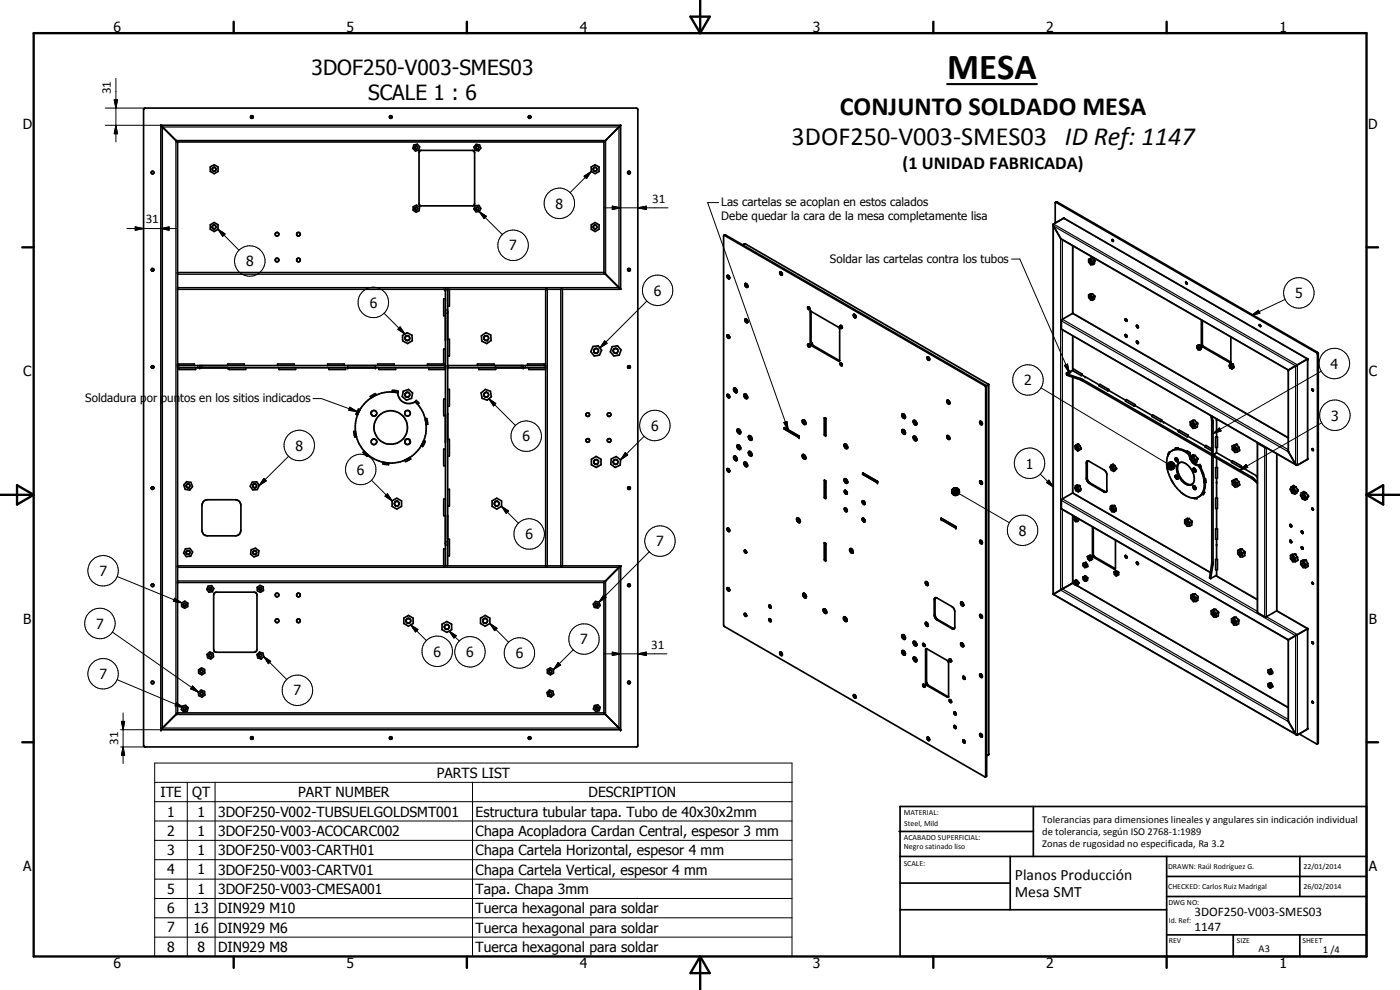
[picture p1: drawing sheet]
<svg xmlns="http://www.w3.org/2000/svg" width="420mm" height="297mm" viewBox="0 0 420 297" stroke-linecap="round" stroke-linejoin="round" font-family="sans-serif">
<defs><g id="words">
<text font-size="11" x="284.3" y="23.7">MESA</text>
<g font-size="7.9">
<text x="252" y="34.6">CONJUNTO SOLDADO MESA</text>
<text x="237.6" y="43.6">3DOF250-V003-SMES03 ID Ref: 1147</text>
</g>
<g font-size="6.3">
<text x="93.5" y="22.4">3DOF250-V003-SMES03</text>
<text x="110.5" y="29.9">SCALE 1 : 6</text>
</g>
<text font-size="5.5" x="270.9" y="50.6">(1 UNIDAD FABRICADA)</text>
<g font-size="4.7">
<text x="304.6" y="263.9">Planos Producción</text>
<text x="304.6" y="269.3">Mesa SMT</text>
</g>
<g font-size="4.2">
<text x="34" y="9.6">6</text>
<text x="104" y="9.6">5</text>
<text x="174" y="9.6">4</text>
<text x="244" y="9.6">3</text>
<text x="314" y="9.6">2</text>
<text x="384" y="9.6">1</text>
<text x="6.8" y="38.7">D</text>
<text x="410.6" y="38.7">D</text>
<text x="166.7" y="62.6">8</text>
<text x="152.9" y="75.1">7</text>
<text x="73.9" y="79.9">8</text>
<text x="196.2" y="88.7">6</text>
<text x="388.7" y="89.5">5</text>
<text x="110.9" y="92.3">6</text>
<text x="7" y="112.9">C</text>
<text x="399.3" y="110.6">4</text>
<text x="410.8" y="112.9">C</text>
<text x="307.4" y="115.6">2</text>
<text x="195.4" y="129.3">6</text>
<text x="399.5" y="126.2">3</text>
<text x="88.7" y="135.3">8</text>
<text x="156.8" y="132.5">6</text>
<text x="107.1" y="142.5">6</text>
<text x="307.8" y="140.6">1</text>
<text x="157.7" y="161.8">6</text>
<text x="305.8" y="160.7">8</text>
<text x="197" y="163.9">7</text>
<text x="29.8" y="172.8">7</text>
<text x="7" y="187.1">B</text>
<text x="28.9" y="188.6">7</text>
<text x="410.8" y="187.1">B</text>
<text x="130.1" y="197">6</text>
<text x="139.9" y="197.1">6</text>
<text x="154.8" y="197.5">6</text>
<text x="174.1" y="193.3">7</text>
<text x="29.8" y="203.7">7</text>
<text x="88.1" y="208.7">7</text>
<text x="131.1" y="233.4">PARTS LIST</text>
<text x="48.2" y="239.2">ITE</text>
<text x="57.7" y="239.2">QT</text>
<text x="89.5" y="239.2">PART NUMBER</text>
<text x="176.6" y="239.2">DESCRIPTION</text>
<text x="50.2" y="245">1</text>
<text x="59.3" y="245">1</text>
<text x="65.5" y="245">3DOF250-V002-TUBSUELGOLDSMT001</text>
<text x="142.7" y="245">Estructura tubular tapa. Tubo de 40x30x2mm</text>
<text x="50.2" y="250.8">2</text>
<text x="59.3" y="250.8">1</text>
<text x="65.5" y="250.8">3DOF250-V003-ACOCARC002</text>
<text x="142.7" y="250.9">Chapa Acopladora Cardan Central, espesor 3 mm</text>
<text x="50.2" y="256.6">3</text>
<text x="59.3" y="256.6">1</text>
<text x="65.5" y="256.6">3DOF250-V003-CARTH01</text>
<text x="142.7" y="256.7">Chapa Cartela Horizontal, espesor 4 mm</text>
<text x="7" y="261.4">A</text>
<text x="50.2" y="262.4">4</text>
<text x="59.3" y="262.4">1</text>
<text x="65.5" y="262.4">3DOF250-V003-CARTV01</text>
<text x="142.7" y="262.5">Chapa Cartela Vertical, espesor 4 mm</text>
<text x="410.8" y="261.4">A</text>
<text x="50.2" y="268.2">5</text>
<text x="59.3" y="268.2">1</text>
<text x="65.5" y="268.2">3DOF250-V003-CMESA001</text>
<text x="142.7" y="268.3">Tapa. Chapa 3mm</text>
<text x="50.2" y="274">6</text>
<text x="58.1" y="274">13</text>
<text x="65.5" y="274">DIN929 M10</text>
<text x="142.7" y="274.1">Tuerca hexagonal para soldar</text>
<text x="50.2" y="279.8">7</text>
<text x="58.1" y="279.8">16</text>
<text x="65.5" y="279.8">DIN929 M6</text>
<text x="142.7" y="279.9">Tuerca hexagonal para soldar</text>
<text x="50.2" y="285.6">8</text>
<text x="59.3" y="285.6">8</text>
<text x="65.5" y="285.6">DIN929 M8</text>
<text x="142.7" y="285.7">Tuerca hexagonal para soldar</text>
<text x="34" y="290.4">6</text>
<text x="104" y="290.4">5</text>
<text x="174" y="290.4">4</text>
<text x="244" y="290.4">3</text>
<text x="314" y="290.4">2</text>
<text x="384" y="290.4">1</text>
</g>
<g font-size="3.9">
<text x="33.3" y="28.3" transform="rotate(-90 33.3 28.3)">31</text>
<text x="195.7" y="60.8">31</text>
<text x="43.7" y="67.1">31</text>
<text x="195.4" y="194.6">31</text>
<text x="35.4" y="223.5" transform="rotate(-90 35.4 223.5)">31</text>
<text x="358.5" y="275">3DOF250-V003-SMES03</text>
<text x="358.5" y="279.4">1147</text>
</g>
<g font-size="3.5">
<text x="216.5" y="61.8">Las cartelas se acoplan en estos calados</text>
<text x="216.5" y="66">Debe quedar la cara de la mesa completamente lisa</text>
<text x="249.1" y="79">Soldar las cartelas contra los tubos</text>
<text x="25.6" y="120.6">Soldadura por puntos en los sitios indicados</text>
</g>
<g font-size="3.1">
<text x="312.7" y="246.8">Tolerancias para dimensiones lineales y angulares sin indicación individual</text>
<text x="312.7" y="250.4">de tolerancia, según ISO 2768-1:1989</text>
<text x="312.7" y="254">Zonas de rugosidad no especificada, Ra 3.2</text>
<text x="377.7" y="285.6">A3</text>
<text x="397" y="285.9">1 /4</text>
</g>
<g font-size="2.4">
<text x="271.2" y="244.4">MATERIAL:</text>
<text x="271.3" y="252">ACABADO SUPERFICIAL:</text>
<text x="271.4" y="247.9">Steel, Mild</text>
<text x="271.3" y="254.6">Negro satinado liso</text>
<text x="271.2" y="259.7">SCALE:</text>
<text x="350.6" y="260.8">DRAWN: Raúl Rodríguez G.</text>
<text x="391.2" y="260.6">22/01/2014</text>
<text x="350.6" y="266.9">CHECKED: Carlos Ruiz Madrigal</text>
<text x="391.2" y="266.7">26/02/2014</text>
<text x="350.6" y="271.4">DWG NO:</text>
<text x="350.8" y="276.9">Id. Ref:</text>
<text x="350.8" y="282.8">REV</text>
<text x="371.2" y="282.9">SIZE</text>
<text x="390.9" y="282.9">SHEET</text>
</g>
</g></defs>
<g fill="none" stroke="#000" stroke-width=".51">
<path d="M43.3 32.6l147.6-.2 .4 .2 .1 191.2-.2 .2h-147.9l-.2-.4v-190.7zM48.3 37.6l4.9 5M186.3 37.6l-5 4.9v39.3l5 4.9M53.2 42.6h128.1M53.3 42.6v171.3M63.1 50.1l1.2-.7 1.1 .7v1.3l-1.1 .7-1.2-.7zM124.2 43.5l1.1-.2 .6 .7-.2 1-1 .3-.8-.8zM126 45.3l.3-.2h15.6l.3 .2 .2 .5v15.3l-.2 .5-.3 .2h-15.6l-.5-.3v-15.7zM142.9 43.3l1 .2 .4 .9-.7 .9-1-.2-.4-1zM177.4 50.1l1.2-.7 1.2 .7v1.3l-1.2 .7-1.2-.7zM188.5 51.5l.3-.1 .3 .2-.1 .5h-.5zM63.1 67.4l1.2-.6 1.1 .6v1.4l-1.1 .7-1.2-.7z"/>
<path d="M124 62l1-.4 .9 .5-.1 1.1-.9 .5-.9-.6zM142.7 61.7l1-.1 .6 .9-.5 1h-1l-.6-.8zM177.4 67.4l1.2-.6 1.2 .6v1.4l-1.2 .7-1.2-.7zM217.2 70.6l78.4 45.1 .2 .4-.1 117M217.2 70.6v117.2l78.5 45.3M217.2 70.6l.5-.1 78.3 45.3M222.9 73.5l.8-.3 73 42.2M316 67.5l2.5 4.3 68.1 39.2M316.8 60.7l78.3 45.1 .3 .4v117h-.3l-5.2-3M316.8 60.7l.4-.1 78.2 45.1 .2 .3v117l-.3 .2M316.8 60.7l-.1 6.2M322 73.7v20.3"/>
<path d="M326.7 77.9v.8l.7 .8 .6-.1M327.1 78.3a.35 .35 0 0 1 .5 .2 .35 .35 0 0 1-.2 .5zM327.4 77.8l.6 .8M327.4 77.8l-.7 .1M327.9 77.5h-.6l-.6 .4M327.9 77.5l.7 .7M327.9 77.5l-.5 .3M328 78.6v.8M328.6 78.2l-.1 .9-.5 .3M328.6 78.2l-.6 .4M333.8 72.1l.2 .3M333.8 71.9v.2"/>
<path d="M333.8 72.1l.3 .3M333.8 71.9l-.1 .3 .3 .2M333.8 71.9l.3 .5M334.1 72.4h-.1M334.1 72.4h.1M53.3 86.8h133v-49.2h-138v181.3M53.3 81.8h128M133.2 86.8l.5 .5M133.7 86.8v82.9M133.7 89.7h-.5v5h.5M134.4 86.8v82.9h-1.2v-5h.5M134.9 86.8v5h-.5"/>
<path d="M163.8 86.8v83M168.8 86.8v83M218.6 82.8l.2 .4M218.6 82.8h.1M218.6 82.9l.2 .3M218.7 82.8l.3 .4M218.7 82.8l-.2-.2-.3 .2 .1 .6 .6 .3 .1-.5M218.8 83.2h.2M218.8 83.2l.2 .1M223.6 95.8a.64 .64 0 0 1 .7 .3 .64 .64 0 0 1-.1 .8l-.5-.4zM223.8 85l.2 .9 .4 .2M223.8 95.7l.1 .6 .5 .4"/>
<path d="M223.8 85h-.1a.67 .67 0 0 0 0 .8 .67 .67 0 0 0 .7 .3M223.8 85l.3 .2M224 85.1l.1 .6 .3 .2M224 95.8l.1 .6 .3 .1M224.1 85.2l.3 .7M224.4 85.9v.2M234.1 81.6a.63 .63 0 0 1 .6 .3 .63 .63 0 0 1-.1 .7 .69 .69 0 0 1-.5-1zM234.4 82l.2 .2M234.5 81.7v.3M234.5 82l.1 .1M234.5 81.7l-.1 .3M234.6 82.2h.2"/>
<path d="M234.6 82.1l.1 .1M234.7 82.2h.1M242.6 92a.41 .41 0 0 0-.1 .6 .41 .41 0 0 0 .6 .1M242.6 92l.2 .6 .3 .2M242.6 92l.2 .1M242.8 92.1l.3 .6M242.8 92.1l.3 .5M243.4 93.4l8.5 4.9 .1 9.9M243.4 93.4l-.2 .1 .1 10 8.3 4.8 .4-.1M243.4 93.4l.1 9.8 8.5 5M252.4 97.7v.4l.4 .3M252.4 97.7a.39 .39 0 0 0-.2 .5 .39 .39 0 0 0 .6 .1l-.3-.6"/>
<path d="M252.4 97.7h.1M252.5 97.7l.3 .5M256.6 94.4v.5h.3M256.6 94.4h.1M256.6 94.4l.3 .6M256.6 94.4l.3 .5M256.6 94.4l-.2-.1a.54 .54 0 0 0-.2 .7 .54 .54 0 0 0 .7 .2v-.3M321.9 94l-3.2 1.9-.2 .4 .1 2.5 70.5 40.8M321.9 94l64.7 37.3M326.7 88.5v.8l.7 .7h.6M327.1 88.9l.1 .6 .4 .1M327.1 88.9l.5 .2v.5"/>
<path d="M327.1 88.9h.1M327.4 88.4l.6 .8M327.4 88.4l-.7 .1M327.6 89.6h.1M327.9 88.1l.7 .8M327.9 88.1h-.6l-.6 .4M327.9 88.1l-.5 .3M328 89.2v.8M328.6 88.9l-.1 .8-.5 .3M328.6 88.9l-.6 .3M337.7 96l-.1-.2a.36 .36 0 0 1 .6 .1 .36 .36 0 0 1-.1 .5M337.7 96l.4 .4"/>
<path d="M337.7 95.8v.1M337.7 95.9l.4 .5M341.1 97.7a.37 .37 0 0 1 .5 .1 .37 .37 0 0 1-.2 .5M341.1 97.7l.1 .5 .2 .1M341.1 97.7l.3 .6M355.8 84.7a.29 .29 0 0 1 .4 .2 .29 .29 0 0 1-.1 .3zM355.9 84.8l.2 .3M355.9 84.7l.2 .4M356.1 85.1h.1M360.5 96v7.4l.2 .5 8.3 4.9 .4-.1M360.8 96.2l.2 7.5 8.4 4.9M378 97.6v.1"/>
<path d="M378 97.4v.2M378 97.6l.3 .3M378 97.4l-.1 .2 .2 .3M378 97.4l.3 .5M378.1 97.8l.1 .1M378.1 97.9h.2M378.2 97.9h.1M53.3 110.4h80.4M53.3 109.7h80.4M53.8 110.4v.5h4.9v-.5M53.8 109.7l-.5-.5h5v.5M68.3 109.7v-.5h5v.5"/>
<path d="M68.7 110.4v.5h5v-.5M83.3 109.7v-.5h5v.5M83.7 110.4v.5h5v-.5M98.3 109.7v-.5h5v.5M98.7 110.4v.5h5v-.5M111.1 119l1.6-.9 .1 .4-1.4 .9zM112.3 118.8a10.7 10.7 0 0 0-5.6 10.7M113.3 109.7v-.5h5v.5M113.7 110.4v.5h5v-.5M117.8 117.1l1.7 .2-.1 .5-1.7-.2zM119.4 117.8a10.5 10.5 0 0 0-7.1 1M119.4 117.8a3.3 3.3 0 0 0 5.2 2.7"/>
<path d="M120.8 100.7l1.4-.9 1.4 .8 .1 1.6-1.4 .9-1.4-.8zM121 117.4l1.6-.6 1.2 1.1-.3 1.6-1.5 .6-1.3-1.1zM128.7 110.4v.5h5M133.2 109.2l.1 .5M133.2 109.2h-4.9v.5M133.3 109.6h.4M133.7 119.8h-.5v4.9h.5M133.7 104.7h-.5v4.5M134.4 110.4h29.3M134.4 109.7h29.4M134.4 101.8h.5v5h-.5M134.4 116.8h.5v5h-.5"/>
<path d="M143.3 109.7v-.5h5v.5M143.7 110.4v.5h5v-.5M144.4 117.9l1.3-1.1 1.5 .6 .3 1.6-1.3 1.1-1.5-.6zM144.5 100.8l1.3-1 1.5 .7 .1 1.7-1.3 .9-1.5-.7zM163.3 109.6v-.4h-5v.5M163.7 109.7v1.2h-5v-.5M163.8 109.2l-.5 .5M178 104l1.5-.2 1 1.3-.6 1.5-1.6 .2-1-1.3zM183.7 104l1.6-.2 1.1 1.2-.6 1.6-1.6 .2-1-1.2zM218.3 100.5a.64 .64 0 0 1 .6 .3 .64 .64 0 0 1 0 .7l-.6-.2zM218.3 118.4a.64 .64 0 0 1 .6 .3 .64 .64 0 0 1 0 .7l-.6-.3zM218.6 100.8l.2 .3"/>
<path d="M218.6 100.6h.1M218.6 100.6v.1M218.6 100.6l.2 .5M218.6 118.5l.1 .4M218.6 118.5h.1M218.6 118.6l.1 .3M218.7 118.9l.3 .1M218.7 118.9l.2 .1M218.8 101.1h.2M219 119h-.1M220.5 116.4a1.14 1.14 0 0 0 .7 1.3M220.5 116.4a.8 .8 0 0 0-.2 .9 .8 .8 0 0 0 .8 .5l.2-.5-.5-.8"/>
<path d="M220.5 116.4l.3 .1M220.8 116.5a.54 .54 0 0 0-.1 .6 .54 .54 0 0 0 .6 .3M223.6 118.2a1.01 1.01 0 0 0 .7 1.3M223.6 118.2a.75 .75 0 0 0-.2 .9 .75 .75 0 0 0 .9 .4M223.6 118.2l.2 .1M223.8 118.3l.6 .8M223.8 118.3a.55 .55 0 0 0 0 .6 .55 .55 0 0 0 .6 .3M224.4 119.1l-.1 .4M242.6 103.3h.2M242.6 103.3l.5 .7M242.6 103.3a.41 .41 0 0 0-.1 .5 .41 .41 0 0 0 .6 .1l-.3-.6M242.8 103.3l.3 .5"/>
<path d="M243.4 102.7l.3 .3M243.7 103l-.3 .1M243.7 103l.3 .6M252.4 108.9v.4l.4 .3M252.4 108.9l-.3 .1 .1 .4 .3 .4 .3-.2M252.4 108.9l.1 .1M252.5 109l.3 .6M252.5 109l.3 .5M278.2 107.2l.1-.1a.59 .59 0 0 1 .6 .4 .59 .59 0 0 1-.2 .6l-.4-.3zM278.7 107.2l.1 .5M278.7 107.2h.1M278.8 107.7h.2"/>
<path d="M278.8 107.7h.1M278.9 107.7h.1M296 115.8l.1 117-.4 .3M296.7 115.4v110.8l-.6 .6M296.7 115.4h.1M296.7 115.4l-.7 .4M320.1 111.9l.9-.6 .3 .5-.8 .5M320.1 111.9l.4 .4M320.1 111.9v.3l.4 .1M321.8 111.2l-.6 .3M321.8 111.2l.3-.5 2.7 1.6M321.8 111.2l2.7 1.5"/>
<path d="M322 100.8v10.2M322 113.2v34.7M324.8 112.6l5.2 2.9M324.8 112.3l-.3 .4M324.8 112.6l-.3 .1M324.8 112.3v.3M332.7 117.1l5.2 3M332.7 116.8l-.2 .5M332.7 117.1l-.2 .2M332.7 116.8v.3M332.7 116.8l-2.6-1.5-.3 .4 2.7 1.6M337.7 100.5v.3l.4 .3"/>
<path d="M337.7 100.5h.3l.2 .2-.1 .4M337.7 100.5l.4 .6M341.1 102.4l.1 .6 .2 .1M341.1 102.4a.37 .37 0 0 1 .5 .2 .37 .37 0 0 1-.2 .5M341.1 102.4l.3 .7M359.2 103.8v.6l.4 .6h.5M359.2 103.8h.5M359.5 104.1l.3 .1v.4h-.2zM359.7 103.5h.1M359.7 103.5l-.5 .3M359.7 103.5h.4M359.7 103.8l.5 .6"/>
<path d="M360.1 103.5l.5 .6M360.1 103.5l-.4 .3M360.2 104.4l-.1 .6M360.6 104.1l-.1 .7-.4 .2M360.6 104.1l-.4 .3M369.1 109.3l.3-.2 .7 .2M369.1 109.3l-.3 .4 .3 .7 .6 .3M369.1 109.3l.5 .2M369.2 109.7l.3 .1 .1 .4h-.3zM369.4 101.1v7.6M369.6 109.5l.3 .7M369.9 110.2l-.2 .5"/>
<path d="M370.1 109.3l.2 .7M370.1 109.3l-.5 .2M370.3 110l-.1 .4-.5 .3M370.3 110l-.4 .2M386.6 111v24.3l2.6 4.3 3.2-1.8M392.5 107.7l-5.9 3.3M392.5 107.7l-73.1-42.3-3.2 1.8-.2 111.1M392.5 107.7l-.1 30.1M393.8 116.8l.3 .1v.4M393.8 116.8l.1 .1M393.8 116.9l.3 .4M393.8 116.8l.2 .5"/>
<path d="M393.9 116.8l-.1 .1M393.9 116.9l.2 .4M394 117.3h.2M106.2 129.5l.5-.1 .3 1.6-.5 .1zM106.7 129.5a10.6 10.6 0 0 0 3.7 6.9M107.6 122.7l.4 .3-.7 1.5-.5-.2zM111.4 124.1l.3 .5M111.4 123.8l.2 .8M111.4 123.8a.84 .84 0 0 1 1.3-.5 .84 .84 0 0 1-.1 1.4M111.5 123.6l-.1 .2M111.7 124.6l.2 .2M112 124.8h.4"/>
<path d="M112.8 124.5l-.5 .3-.7-.2M115 138.7l1.6 .2v.5l-1.7-.2zM121.5 138l1.5-.7 .3 .4-1.6 .8zM121.7 132a.85 .85 0 0 0 .2 1.3 .85 .85 0 0 0 1.2-.6M122 131.7l-.2 .2M122 131.7l.9 .3 .2 .8M122.1 131.7l-.4 .3M122.1 131.7h.4M122.7 131.8l.4 .7M123.1 132.8l-.1 .2M124.6 120.5a11 11 0 0 1 3.2 6.3M124.6 120.5l.3-.4 .8 .8-.4 .4-.3-.4"/>
<path d="M127.2 132.2l.4 .2-.7 1.6-.5-.3zM127.6 125.7l.5-.1 .3 1.7h-.5zM127.8 126.8a10.7 10.7 0 0 1-6.1 11.2 10.7 10.7 0 0 1-12.4-2.6l-.3 .3 .8 .9 .4 .3 .3-.4M133.7 134.7h-.5v5h.5M134.4 131.8h.5v5h-.5M177.5 137.8l1.4-.9 1.5 .9v1.6l-1.5 .9-1.4-.9zM183.5 137.7l1.4-.7 1.4 1-.2 1.6-1.5 .7-1.3-1zM220.5 136.8a1.08 1.08 0 0 0 .7 1.3M220.5 136.8l.3 .1M220.5 136.8a.8 .8 0 0 0-.2 .9 .8 .8 0 0 0 .8 .5l.2-.4M220.8 136.9a.57 .57 0 0 0-.1 .6 .57 .57 0 0 0 .6 .3M220.8 136.9l.5 .9"/>
<path d="M221.3 133.6a.82 .82 0 0 1 .8 .3 .82 .82 0 0 1 0 1 .93 .93 0 0 1-.8-1.3zM221.3 128.8a.77 .77 0 0 1 .9 .4 .77 .77 0 0 1-.3 1l-.3-.2a.91 .91 0 0 1-.3-1.2zM221.9 128.9l-.2 .2 .1 .4 .5 .1M221.9 133.6l-.2 .2 .1 .4 .5 .1M223.6 138.6a.98 .98 0 0 0 .7 1.3M223.6 138.6a.75 .75 0 0 0-.2 .9 .75 .75 0 0 0 .9 .4M223.6 138.6a1.11 1.11 0 0 1 .7 1.3M223.8 138.7a.56 .56 0 0 0 0 .6 .56 .56 0 0 0 .6 .3M224.7 135.5a.79 .79 0 0 1 .9 .4 .79 .79 0 0 1-.3 1 1.05 1.05 0 0 1-.6-1.4zM224.7 130.7a.85 .85 0 0 1 .9 .5 .85 .85 0 0 1-.1 .9 1 1 0 0 1-.8-1.4zM225.3 130.9a.39 .39 0 0 0-.1 .5 .39 .39 0 0 0 .5 .1M225.3 135.6a.37 .37 0 0 0-.1 .5 .37 .37 0 0 0 .5 .2"/>
<path d="M235.4 128.7l4.4 2.6v-.4l-4.4-2.6v.4M241 136.4a.75 .75 0 0 0-.1 .9 .75 .75 0 0 0 .9 .3M241 136.4h.3M241.1 126a1.03 1.03 0 0 0 .7 1.3M241.1 136.4a.99 .99 0 0 0 .7 1.2M241.3 126l.5 .9M241.3 126l-.1 .1a.61 .61 0 0 0 .6 .9M241.3 136.4l-.1 .1a.61 .61 0 0 0 .6 .9M241.3 126h-.1a.7 .7 0 0 0-.5 .7 .7 .7 0 0 0 .6 .6l.5-.1M241.3 136.4l.5 .7v.5M241.8 126.9v.3M247.4 125.3l.4 .2v5.2l-.4-.3z"/>
<path d="M247.4 130.4l.4 .2M253.4 133.3a.74 .74 0 0 1 .9 .4 .74 .74 0 0 1-.3 .9l-.6-.6zM253.6 133.2l.2 .9 .5 .4M253.9 133.3a.54 .54 0 0 0-.1 .6 .54 .54 0 0 0 .6 .3M270.7 128.9a.78 .78 0 0 1 .9 .5 .78 .78 0 0 1-.2 .9 1.05 1.05 0 0 1-.7-1.4zM270.7 124.2a.76 .76 0 0 1 .9 .4 .76 .76 0 0 1-.2 1 1.02 1.02 0 0 1-.7-1.4zM271.3 124.3a.41 .41 0 0 0 0 .5 .41 .41 0 0 0 .4 .2M271.3 129.1a.41 .41 0 0 0 0 .5 .41 .41 0 0 0 .4 .1M274.1 126.2a.8 .8 0 0 1 .9 .4 .8 .8 0 0 1-.1 .9 .99 .99 0 0 1-.8-1.3zM274.1 130.9a.73 .73 0 0 1 .9 .4 .73 .73 0 0 1-.2 .9 1 1 0 0 1-.7-1.3zM274.7 126.3a.37 .37 0 0 0-.1 .5 .37 .37 0 0 0 .5 .1M274.7 131l-.1 .4 .2 .3h.3"/>
<path d="M284.4 120.1l.2 .6 .4 .4M284.4 130.7l.2 .6 .4 .4M284.4 130.7a.62 .62 0 0 0-.1 .8 .62 .62 0 0 0 .7 .2v-.4l-.3-.5M284.4 130.7l.3 .1M284.4 120.1l.4 .2 .2 .8M284.4 120.1h-.1a.67 .67 0 0 0 0 .8 .67 .67 0 0 0 .7 .2M284.6 130.8v.3l.5 .4M284.6 120.1v.4l.5 .4M294.1 126.4a.57 .57 0 0 1 .6 .4 .57 .57 0 0 1-.2 .7l-.4-.5zM294.5 126.5v.3M294.5 126.5h.1M294.5 126.8l.3 .2"/>
<path d="M294.5 126.9l.3 .1M294.8 127h.1M323 134l.3 .1 .2 .6-.5-.2zM323 133.5l.5-.4 .7 .7M323 133.5l.7 .5M323 133.5l-.5 .4 .2 .8 .8 .6M323.7 134l.2 1M323.9 135l-.4 .3M324.2 133.8l.3 .8M324.2 133.8l-.5 .2M324.5 134.6l-1 .7M324.5 134.6l-.6 .4"/>
<path d="M326.4 138.3l-.4 .6v4.6l.3 .9 .6 .6 4.4 2.6h.8M326.4 138.3l-.1 5.3 .4 .8 .4 .5 5 2.7M326.4 138.3l5.4 3.1 .4 .9-.1 5.3M333.4 139.6l.6-.3 .6 .4M333.4 139.6l.7 .4M333.4 139.6l-.3 .6 .4 .9 .7 .3M334.1 140l.4 .9M334.6 139.7l.5 .8M334.6 139.7l-.5 .3M340.7 121.7l5.2 3M340.7 121.4l-2.7-1.5-.2 .5 2.6 1.5M340.7 121.4l-.3 .5"/>
<path d="M340.7 121.7l-.3 .2M340.7 121.4v.3M348.6 126.3l.6 .4M348.6 126l-.2 .5M348.6 126.3l-.2 .2M348.6 126v.3M348.6 126l-2.6-1.5-.3 .5 2.7 1.5M349.2 126.6l4.4 2.6M349.2 126.6v.1M350.2 139.6v.5M350.9 135.6l.2 .2M350.9 135.6l-.4 1.2z"/>
<path d="M352.7 134.9a5.1 5.1 0 0 1 4.2 1.5M352.7 134.9a3.7 3.7 0 0 0-2.6 4.3l.2 1.5M352.7 134.8l-.9 .4M352.8 137.5a.66 .66 0 0 1 .7 .3 .66 .66 0 0 1-.2 .8l-.2-.1a.73 .73 0 0 1-.3-1zM353 137.4v.4l.5 .6M353.2 137.5l.3 .6M353.6 139.1a2.43 2.43 0 0 1 3.3 .9 4.4 4.4 0 0 1 1 5.2 2.3 2.3 0 0 1-3.2-.9 4.3 4.3 0 0 1-1.1-5.2zM353.6 129.2l.2 .1M353.6 129.2h.1M353.6 134.4h-.8l-.1 .5M353.6 134.4l-.2 .4 .3-.1M353.6 134.4l.1 .3"/>
<path d="M353.7 134.7l1.2 .2 1.2 .6M354 138.8a3.8 3.8 0 0 0 .4 4.7 3.6 3.6 0 0 0 3.4 1.8M356.4 136l.5 .4M356.6 130.9l5.2 3M356.6 130.6l-2.7-1.5-.2 .4 2.6 1.6M356.6 130.6l-.3 .5M356.6 130.9l-.3 .2M356.6 130.6v.3M356.9 136.4l.3 1.3M357.2 136.2l.1 .8M357.2 136.2l-.3 .2M357.2 126.6v1l.8 .9 .8-.1"/>
<path d="M357.2 135.9l-.9-.6-.3 .5 .4 .3M357.2 135.9l-.3 .5M357.2 135.9v.3M357.3 136.9l.9 .1M357.3 136.9l-.1 .9 .6 1 .9 .1M357.7 127a.48 .48 0 0 1 .6 .3 .48 .48 0 0 1-.3 .6l-.3-.3zM357.7 137.4a.67 .67 0 0 1 .6 .9l-.6-.3zM358 126.5l.7 .9M358 126.5l-.8 .1M358 138.8l.7 .6 1 .2M358.1 126.2l-.9 .4M358.1 126.2h.1"/>
<path d="M358.2 137l.6 1M358.2 136.5v.1M358.2 136.5l.5 .2M358.2 136.5l-.9 .4M358.4 138.9l1.5 .6M358.6 126.1l.8 .9M358.6 126.1l-.5 .1M358.6 126.1l-.6 .4M358.7 127.4l.1 1M358.7 136.7l.8 .9M358.7 136.7l-.5 .3M358.8 138l-.1 .9"/>
<path d="M359.4 127v1.1l-.6 .3M359.4 127l-.7 .4M359.5 137.6l-.3 1-.5 .3M359.5 137.6l-.7 .4M359.7 139.6a8.7 8.7 0 0 1 1.1 8.5l-.9 .9-1.1 .4M359.7 139.6l.4-.2 .4 .7-.4 .2zM363.4 124.7l.3 1.6v42.6l-.7 4.5 .3 .2M363.7 136.2l-38.8-22.3-4.8-1.7v.4l4.8 1.7 38.8 22.4M363.7 134.7l-1.8-1.1-.3 .5 2.1 1.2M363.8 124.9l.3 1.9v42l-.8 4.8M364.1 136.9l11.6 6.7 1.6 1.4M364.6 136.1l-.5 .3 11.6 6.8 1.6 1.5"/>
<path d="M364.8 131.1v3.1h.6v-3.1M364.8 131.1h.6M365.1 135.8l4.6 2.7M365.1 125.7v5.3M365.1 134.2v1.6M365.1 137.5v2.7M365.1 135.8l-.6 .4M365.1 131l.3 .1M365.1 131l-.3 .1M369.8 133.9v1l.8 .9 .7-.2M370.2 134.3a.55 .55 0 0 1 .6 .3 .55 .55 0 0 1-.1 .6l-.5-.4zM370.5 133.7l.8 .9"/>
<path d="M370.5 133.7l-.7 .2M371.2 133.3l-1.4 .6M371.2 133.3l.6 .9M371.2 133.3l-.7 .4M371.3 134.6v1M371.8 134.2l.2 1-.7 .4M371.8 134.2l-.5 .4M372.5 139.8l-.2 .5M372.5 139.8v.3M372.5 139.8l-2.6-1.5-.3 .4 2.7 1.6M377.3 132.8v51l2.2 1.2 .5 .1 3.2-1.8M377.3 132.9l2.6 1.4"/>
<path d="M383.2 136.1v47.2M392.4 137.8h.1M393.8 134.6l.2 .1 .2 .4M393.8 134.6l.1 .2M393.8 134.8l.4 .3M393.8 134.7v.1M393.9 134.8l.2 .3M393.9 134.6l-.1 .4 .4 .1M56 144.5l1.3 .2 .5 1.3-.9 1.1-1.3-.3-.5-1.3zM61 150.5l.7-.5 .6-.1h8.3a1.65 1.65 0 0 1 1.7 1.7v7.5a1.65 1.65 0 0 1-1.7 1.7h-8.3a1.65 1.65 0 0 1-1.7-1.7v-7.5zM75.7 144.7l1.3-.1 .8 1.1-.6 1.2-1.4 .1-.7-1.1zM117.7 150.3l1.4-.8 1.4 .8v1.6l-1.4 .8-1.4-.8z"/>
<path d="M133.7 149.7h-.5v5h.5M134.4 146.8h.5v5h-.5M147.7 150.3l1.4-.8 1.4 .8v1.6l-1.4 .8-1.4-.8zM218.6 158.6v.1M218.6 140.7l.1 .4M218.6 158.6l.1 .4M218.6 140.8h.1M218.6 140.9l.1 .2M218.6 158.7l.1 .3M218.7 141.1l.3 .1M218.7 159l.3 .1M218.7 140.7l-.4-.1a.56 .56 0 0 0 0 .7 .56 .56 0 0 0 .7 .2v-.3"/>
<path d="M218.7 158.6l-.2-.2-.3 .2 .1 .6 .6 .3 .1-.5M218.7 140.7l.3 .5M218.7 140.7l-.1 .1M218.7 158.6l.3 .4M218.7 158.6h-.1M219 141.2l-.1 .1M219 159l-.1 .1M239.2 155.5a.87 .87 0 0 0 0 .9 .87 .87 0 0 0 .9 .4v-.2M239.2 155.4l.5 .1 .5 .8M239.2 155.4v.1M239.4 155.4a1.11 1.11 0 0 0 .7 1.3M239.6 155.5v.6l.6 .3"/>
<path d="M240.2 156.3l-.1 .3M247.4 144.1l.4 .2v5.1l-.4-.2zM247.4 144.1l.4 .2M253.6 143.6l.2 .9 .5 .4M253.6 147.1a.6 .6 0 0 0-.1 .8 .6 .6 0 0 0 .7 .3l.1-.3M253.6 152.4a.59 .59 0 0 0-.1 .7 .59 .59 0 0 0 .7 .3v-.6l-.3-.3M253.6 152.4l.3 .1M253.6 147.1l.3 .1M253.7 152.4l.1 .6M253.7 147.1a.85 .85 0 0 0 .5 1M253.8 153l.2 .2M253.8 153l.1 .1"/>
<path d="M253.9 152.5l.4 .6M253.9 153.2h.1M253.9 147.2l.4 .7M253.9 143.7a.58 .58 0 0 0 0 .6 .58 .58 0 0 0 .5 .3M254 153.2l.2 .2M254.4 144.6a.72 .72 0 0 0-.3-.8 .72 .72 0 0 0-.8 0 .75 .75 0 0 0 .1 .9 .75 .75 0 0 0 .9 .2M254.4 144.6l-.1 .3M258.7 155.6a.62 .62 0 0 1 .8 .3 .62 .62 0 0 1-.1 .7 .91 .91 0 0 1-.7-1zM258.9 142.3v-.4l4.4 2.5v.5M258.9 142.3l4.4 2.6M259 150.2l.3 .2M259 150.2l.1 .6 .5 .4"/>
<path d="M259 155.5l.1 .6 .5 .4M259 150.2h-.1a.64 .64 0 0 0 0 .8 .64 .64 0 0 0 .7 .3l-.3-.9M259.3 150.4l.3 .5M259.3 155.6l.3 .6M282.5 155.5l4.4 2.5v.5l-4.4-2.6zM294.1 144.3a.57 .57 0 0 1 .6 .3 .57 .57 0 0 1-.2 .7l-.4-.4zM294.5 144.4l.3 .5-.3-.1zM294.5 144.4h.1M321.9 147.9l-3.2 1.9-.2 .4 .2 2.6 67.9 39.2M321.9 147.9l41.4 23.8M322 154.7v20.2M322.4 155.2h.4"/>
<path d="M322.4 155.2l-.1 .7 .5 .6h.5M322.7 155.6a.29 .29 0 0 1 .3 .2 .29 .29 0 0 1-.2 .3zM322.7 155.6h-.1M322.7 155.1l-.3 .1M322.8 145.8l-.3 .5 .4 .9 .7 .4M322.8 145.8l.7 .2M322.8 155.2l.5 .6M322.9 155.2h-.1M322.9 146.3h.4l.1 .7-.4-.2zM323.3 155.8v.7M323.5 146l.4 1M323.6 155.7l-.3 .1"/>
<path d="M323.8 155.7l-.1 .6-.4 .2M323.9 147l-.3 .6M324.1 145.7l-.8-.2-.5 .3M324.1 145.7l.3 1M324.1 145.7l-.6 .3M324.4 146.7l-.2 .5-.6 .4M324.4 146.7l-.5 .3M327.9 158.1l.1 8.8 6.4 3.9 .4-.3v-8.4M328.1 158.2l.1 8.6 6.5 3.8M333.3 151.9l.7 .1M333.3 151.9l-.1 .8 .5 .8 .7 .1M333.6 152.4l.4 .3v.5l-.3-.2z"/>
<path d="M333.6 140.2a.34 .34 0 0 1 .5 .2 .34 .34 0 0 1-.3 .4zM334 152l.5 .9M334.5 152.9l-.1 .7M334.5 151.7l-.8-.1-.4 .3M334.5 151.7l.5 .9M334.5 151.7l-.5 .3M334.5 140.9l-.3 .5M335 152.6l-.1 .7-.5 .3M335 152.6l-.5 .3M335.1 140.5l-.9 .9M335.1 140.5l-.6 .4M350.3 140.4l.5 1.9 1.2 2.5"/>
<path d="M351.6 144.1a10.7 10.7 0 0 0 5.9 5.3h.9M353 142.6a.85 .85 0 0 0 .5 1M353 142.6a.6 .6 0 0 0-.2 .8 .6 .6 0 0 0 .7 .3l.1-.3M353 142.6l.2 .1M353.2 142.7l.3 .7M353.2 142.7l.4 .7M354.6 147.8l.8 .7M355.5 156v1l.8 .9h.8M356 156.5a.46 .46 0 0 1 .6 .3 .46 .46 0 0 1-.2 .6l-.4-.4zM356.3 156l.8 .8M356.3 156h-.8M356.4 155.6h.1"/>
<path d="M356.4 155.6h.5M356.4 155.6l-.9 .4M356.9 155.6l.9 .9M356.9 155.6l-.6 .4M357.1 156.8v1.1M357.8 156.5l-.1 1-.6 .4M357.8 156.5l-.7 .3M358.3 145.7a.64 .64 0 0 0-.2 .8 .64 .64 0 0 0 .7 .4l.1-.4M358.3 140.5l.1 .6 .4 .4M358.3 145.7l.1 .6 .4 .4M358.3 145.7l.3 .1M358.3 140.5h-.1a.65 .65 0 0 0-.1 .8 .65 .65 0 0 0 .7 .2"/>
<path d="M358.3 140.5l.3 .1M358.4 149.4h-.4l1.2 .2M358.6 145.8l.3 .6M358.6 140.6l.3 .6M358.6 145.8l.3 .7M358.8 149.4h-.4M358.8 149.4l.4 .2M358.9 141.2l-.1 .3M359.1 149.4l.1 .2M360.3 140.2l.8 1.7 .4 1.7M360.8 148.3l-1 .8M361 147.6l.5 .1"/>
<path d="M361 147.6l-.4 .7 .5 .1 .4-.7M361.3 147.4l.2 .3M361.3 147.4l-.3 .2M361.5 143.6h.3M361.5 143.6l-.2 .1M361.7 144.8l-.1 1.4-.3 1.2M361.8 143.6l-.5 .1M361.8 143.6l.1 1.2h-.5l-.1-1.1M364.8 158.7v3.1h.6v-3.1M364.8 140.3v3.1h.6v-3.1M364.8 149.5v3.1h.6v-3.1M364.8 149.5h.6"/>
<path d="M364.8 140.3h.6M364.8 158.7h.6M365.1 143.4v6M365.1 152.6v5.9M365.1 149.4l.3 .1M365.1 149.4l-.3 .1M365.1 140.2l.3 .1M365.1 140.2l-.3 .1M365.1 158.5l.3 .2M365.1 158.5l-.3 .2M369.7 144.3l.2 1.1 .8 .8 .7-.2M370.2 144.8a.51 .51 0 0 1 .6 .2 .51 .51 0 0 1-.1 .6l-.4-.3z"/>
<path d="M370.4 144.1l.8 .8M370.4 144.1l-.7 .2M371.1 143.7l-1.4 .6M371.1 143.7l.7 .8M371.1 143.7l-.7 .4M371.2 144.9l.2 1.1M371.8 144.5l.3 1-.7 .5M371.8 144.5l-.6 .4M372.5 140.1l.2 .1M372.5 140.1l-.2 .2M372.7 140.2l4.6 2.7M387.1 157.6v-.2a.39 .39 0 0 1 .5 .2 .39 .39 0 0 1 0 .5"/>
<path d="M387.1 157.6l.5 .5M387.2 157.6l.3 .5M387.5 146.1l.7-.4 .7 .4M387.5 146.1l-.3 .7 .5 1.1 .9 .4M387.5 146.1l.9 .3M387.7 146.8a.47 .47 0 0 1 .6 .2 .47 .47 0 0 1-.2 .7l-.3-.3zM388.4 146.4l.5 1.1M388.9 147.5l-.3 .8M388.9 146.1l.7 1M388.9 146.1l-.5 .3M389.6 147.1l-.4 .9-.6 .3M389.6 147.1l-.7 .4"/>
<path d="M390.6 159.4v.4l.4 .3M390.6 159.4l.2-.1 .3 .3-.1 .5M390.6 159.4l.3 .7M390.6 147.9l.7-.4 .7 .4M390.6 147.9l-.3 .7 .6 1.1 .8 .3M390.6 147.9l.8 .3M390.9 148.5l.5 .3v.6a.59 .59 0 0 1-.5-.3 .59 .59 0 0 1 0-.6zM391.4 148.2l.6 1.1M392 147.9l.7 1M392 149.3l-.3 .7M392 147.9l-.6 .3M392.7 148.9l-.4 .8-.6 .3"/>
<path d="M392.7 148.9l-.7 .4M393.8 152.5v.2M393.8 152.5l.4 .5M393.8 152.7l.3 .3M393.8 152.5h.1M393.9 152.7l.1 .2M393.9 152.4l-.1 .5 .4 .1M394 152.9l.2 .1M53.3 174.8h128M53.3 169.8h133M55.7 164.7l1.3-.2 .8 1.1-.6 1.3-1.3 .1-.8-1.1zM62.5 175.9l1-.2 .7 .9-.5 .9-1 .2-.7-.9z"/>
<path d="M64.3 177.9l.7-.2h11.3l.7 .4 .1 16.8-.4 .7-11.7 .1-.8-.4-.1-16.8zM75.4 164.9l1.3-.4 1 .8-.2 1.3-1.3 .5-1-.9zM77.2 176.2l.8-.6 1 .5 .1 1.1-.9 .5-1-.4zM134.4 161.8h.5v5h-.5M181.3 174.7v39.3M186.3 169.8v49.1M186.3 169.8l-5 4.9M218.6 176.4l.1 .4M218.6 176.4h.1M218.6 176.4v.1M218.6 176.6l.1 .2M218.7 176.8l.1 .2"/>
<path d="M218.7 176.4l-.4-.1a.63 .63 0 0 0 0 .7 .63 .63 0 0 0 .6 .3l.1-.4M218.7 176.4l.3 .5M218.8 176.9l.2 .1M219 176.9l-.2 .1M223.4 165.1a.46 .46 0 0 1 .6 .3 .46 .46 0 0 1-.2 .5l-.4-.3zM223.6 165.1l.1 .4 .4 .3M223.8 165.1l.3 .6M241.2 178a.75 .75 0 0 0-.1 .9 .75 .75 0 0 0 .9 .3v-.5l-.5-.6M241.2 178l.3 .1M241.2 178a1.03 1.03 0 0 0 .8 1.3M241.5 178.1a.56 .56 0 0 0 0 .6 .56 .56 0 0 0 .5 .3M247.4 167.9l.4 .2"/>
<path d="M247.4 162.9l.4 .2M247.8 163.1l-.4-.3v5.1M247.8 163.1v5.1l-.4-.3M255.3 164.6a1.03 1.03 0 0 0 .7 1.3M255.3 164.6a.76 .76 0 0 0-.1 .9 .76 .76 0 0 0 .9 .4v-.5l-.5-.7M255.3 164.6l.3 .1M255.6 164.7a.6 .6 0 0 0 .5 .9M277.9 174.5l.2 .6 .5 .4M277.9 174.5l-.2 .2 .2 .8 .5 .2 .2-.4M277.9 174.5l.5 .3 .2 .5M278.2 174.6v.4l.4 .3M280.7 179.3l5.5 3.1 .3 .9-.1 5.3"/>
<path d="M280.7 179.3l-.3 .4v5l.2 .7 .7 .7 4.5 2.6 .6-.1M280.7 179.3l-.1 5.3 .4 .9 5.4 3.1M294.5 162.3v.4l.3 .1M294.5 162.3l.2 .5 .1-.1M294.5 162.3h.1M294.5 162.3l.3 .4M294.5 162.3l-.2-.2a.53 .53 0 0 0-.2 .7 .53 .53 0 0 0 .7 .2v-.3M316 178.3l73.1 42.2M321.9 174.9l-5.9 3.4M321.9 174.9h.1M322 174.9l.5 .4M322.4 174.3l.5 .1"/>
<path d="M322.4 174.3l-.1 .5 .4 .7 .5 .1M322.7 174.7a.3 .3 0 0 1 .3 .2 .3 .3 0 0 1-.1 .4zM322.9 174.4l.5 .7M323.2 175.6l63.4 36.7M323.3 174.2l-.4-.2-.5 .3M323.3 174.2l-.4 .2M323.3 174.2l.5 .6M323.4 175.1l-.2 .5M323.8 174.8l-.2 .6-.4 .2M323.8 174.8l-.4 .3M325 173.2l.1 .7 .5 .5 .4-.1M325 169.1v.6l.5 .6 .5-.1"/>
<path d="M325.3 173.5h.2l.2 .5zM325.4 172.9l-.4 .3M325.4 173.1l-.4 .1M325.4 173.1l.6 .5M325.5 169l.5 .6M325.5 169l-.5 .1M325.5 172.9h.1M325.7 168.8h.1M325.7 168.8l-.7 .3M325.8 172.8l.6 .6M325.8 172.8l-.3 .1M325.8 172.8l-.4 .3"/>
<path d="M325.9 168.7l.4 .7M325.9 168.7l-.1 .1M325.9 168.7l-.4 .3M326 169.6v.6M326 173.6v.7M326.3 169.4l.2 .6-.5 .2M326.3 169.4l-.3 .2M326.3 167l.2 .7 .5 .5 .4-.1M326.4 173.4v.7l-.4 .2M326.4 173.4l-.4 .2M326.7 167.3l.3 .1 .1 .4h-.3zM326.8 166.9l.5 .5"/>
<path d="M326.8 166.9l-.5 .1M327.2 166.6l-.9 .4M327.2 166.6l.5 .6M327.2 166.6l-.4 .3M327.3 167.4l.1 .7M327.7 167.2l.2 .6-.5 .3M327.7 167.2l-.4 .2M334.3 171.6l.1 .7 .6 .5 .7-.4v-.7M334.7 171.9l.4 .4a.31 .31 0 0 1-.4 0 .31 .31 0 0 1 0-.4zM334.7 170.6h.1M334.7 171.4l.5 .5M334.7 171.4l-.4 .2"/>
<path d="M335.1 171.2l.6 .5M335.1 171.2l-.8 .4M335.1 171.2l-.4 .2M335.2 171.9l.2 .7M335.7 171.7l-.5 .2M337.7 166.8l.4 .6M337.7 166.8v.3l.4 .3M337.7 166.8l.2-.1 .3 .3-.1 .4M341.1 168.7a.33 .33 0 0 1 .5 .2 .33 .33 0 0 1-.3 .4zM341.1 168.7l.3 .7M357.4 178.6v1l.8 .9h.7M357.8 179.1l.6 .3 .1 .4a.5 .5 0 0 1-.6 0 .5 .5 0 0 1-.1-.7z"/>
<path d="M358.2 178.5l.7 1M358.2 178.5l-.8 .1M358.3 178.2h.1M358.3 178.2h.4M358.3 178.2l-.9 .4M358.7 178.2l.9 .9M358.7 178.2l-.5 .3M358.9 179.5v1M359.6 179.1l-.1 1-.6 .4M359.6 179.1l-.7 .4M364.8 167.9v3h.6v-3M364.8 167.9h.6"/>
<path d="M364.9 172.7l12.4 7.2M365.1 161.8v6M365.1 170.9v1.7l-1.8 1M365.1 167.8l.3 .1M365.1 167.8l-.3 .1M371.5 165.2v1l.7 .9 .7-.1M371.9 165.7a.53 .53 0 0 1 .6 .3 .53 .53 0 0 1-.1 .6l-.4-.2zM372.2 165.1l.7 .9M372.2 165.1l-.7 .1M372.8 164.8h-.6l-.7 .4M372.8 164.8l.9 .9M372.8 164.8l-.6 .3"/>
<path d="M372.9 166v1M373.7 165.7l-.1 1-.7 .3M373.7 165.7l-.8 .3M387.1 162.2h.4l.2 .4-.1 .2M387.1 162.2l.2 .5 .3 .1M387.1 162.2l.4 .6M387.3 166.7v.9l.7 1 .8-.1M387.8 167.1a.53 .53 0 0 1 .5 .3 .53 .53 0 0 1-.1 .7l-.4-.3zM388.1 166.6l.7 .9M388.1 166.6l-.8 .1M388.8 166.2l-.9 .1-.6 .4M388.8 166.2l.6 1"/>
<path d="M388.8 167.5v1M388.8 166.2l-.7 .4M389.4 167.2l.1 .9-.7 .4M389.4 167.2l-.6 .3M390.4 168.4l-.1 .9 .8 1h.7M390.4 168.4h.8M390.6 164.1a.4 .4 0 0 1 .4 .2 .4 .4 0 0 1 0 .5M390.6 164.1l.1 .5 .3 .2M390.6 164.1l.3 .7M390.8 169a.59 .59 0 0 1 .6 .2 .59 .59 0 0 1 0 .6l-.5-.1zM391.2 168.4l.8 1M392 168h-1l-.6 .4"/>
<path d="M392 168l.5 1.1M392 169.4l-.2 .9M392 168l-.8 .4M392.5 169.1v.9l-.7 .3M392.5 169.1l-.5 .3M393.8 174.9l.4 .3M393.8 174.8l.3 .1 .1 .3M393.8 174.8v.1M393.8 174.8l.1 .1M393.8 174.8h.1M393.9 174.7l-.1 .4 .3 .2M393.9 174.9l.2 .4"/>
<path d="M394.2 175.2l-.1 .1M54.6 180.9l.8-.5 1 .6-.1 1-.9 .5-.9-.6zM55.1 181.2l.3-.2 .3 .1 .1 .5-.5 .3zM62.1 196.3l.8-.7 1.1 .4 .1 1.1-.8 .6-1-.3zM77.1 196.4l.8-.7 1 .3 .3 1-.8 .7-1-.3zM121.2 185.5l1.4-.8 1.4 .8v1.6l-1.4 .8-1.4-.8zM132.7 187.3l1.4-.8 1.4 .8v1.6l-1.4 .8-1.4-.8zM144.2 185.5l1.4-.8 1.4 .8v1.6l-1.4 .8-1.4-.8zM178.7 180.5l1.1 .1 .3 1.1-.7 .8-1-.3-.4-.9zM223.6 184.1l.2 .6 .3 .1M223.7 184.1l.4 .7M223.7 184.1h-.3a.51 .51 0 0 0 0 .6 .51 .51 0 0 0 .7 .1"/>
<path d="M223.8 184.1l.3 .6M230.7 185.8a.49 .49 0 0 1 .6 .2 .49 .49 0 0 1 0 .6l-.4-.2zM231 181.6l.4 .7M231 185.7l.4 .7M231 181.6l-.1-.1a.49 .49 0 0 0-.1 .6 .49 .49 0 0 0 .6 .2M231 181.6l.2 .1M231.2 181.7l.2 .6M231.2 181.7l.2 .4M231.2 185.7l.2 .5M234.5 195.8v.4l.3 .1M234.5 195.8h.1M234.5 195.8l.2 .5"/>
<path d="M234.5 195.8l-.2-.2a.54 .54 0 0 0-.2 .7 .54 .54 0 0 0 .7 .3v-.3M234.5 195.8l.3 .5M234.7 196.3h.1M247.1 182.8a.76 .76 0 0 1 .8 .3 .76 .76 0 0 1-.1 1 1.12 1.12 0 0 1-.7-1.3zM247.3 182.7a1.03 1.03 0 0 0 .8 1.2M247.6 182.8a.57 .57 0 0 0 0 .6 .57 .57 0 0 0 .5 .2M253.4 185v.2a1.04 1.04 0 0 0 .8 1.1M253.4 185a.75 .75 0 0 0-.1 1 .75 .75 0 0 0 .9 .3M253.4 185l.3 .2M253.7 185.2l-.1 .3 .2 .4 .4 .2M253.7 185.2l.4 .4 .1 .7M270.7 195.2a.78 .78 0 0 1 .9 .5 .78 .78 0 0 1-.2 .9 1.05 1.05 0 0 1-.7-1.4z"/>
<path d="M270.8 190.5a.81 .81 0 0 1 .8 .4 .81 .81 0 0 1-.2 1 .96 .96 0 0 1-.6-1.4zM271.2 190.7a.42 .42 0 0 0 .1 .4 .42 .42 0 0 0 .4 .2M271.2 195.4l.2 .6h.3M271.3 195.4h-.1M271.3 190.6h.1M271.3 190.6l-.1 .1M271.3 195.3v.1M274.1 197.2a.74 .74 0 0 1 .9 .4 .74 .74 0 0 1-.2 .9 1 1 0 0 1-.7-1.3zM274.7 192.6a.37 .37 0 0 0-.1 .5 .37 .37 0 0 0 .5 .1M274.7 197.3l-.1 .4 .2 .3h.3M274.8 192.6a.44 .44 0 0 0-.7-.1 .44 .44 0 0 0 0 .7 .55 .55 0 0 0 .4 .5 .55 .55 0 0 0 .7-.2l-.1-.3M274.8 192.6l.3 .6"/>
<path d="M277.1 193a.57 .57 0 0 1 .3 1l-.5-.5zM277.2 193.1l.4 .7M277.3 193.2l.3 .4M277.8 186.8a.7 .7 0 0 1 .7 .4 .7 .7 0 0 1-.1 .8l-.5-.3-.2-.5zM277.8 194.7h.4l6.1 3.5 .3 .4v10.6l-6.4-3.5-.4-.5zM277.9 186.7l.2 .7 .5 .4M278.1 194.6v10.3l.4 .6M278.2 186.8a.51 .51 0 0 0 .4 .8M285.1 197.7a.48 .48 0 0 0-.2 .5 .48 .48 0 0 0 .6 .3l-.2-.8M285.1 197.7l.1 .4 .4 .3M285.1 197.7h.2M285.3 197.7l.3 .5"/>
<path d="M288.4 180.7a.61 .61 0 0 1 .7 .3 .61 .61 0 0 1-.2 .8l-.5-.3zM288.6 180.6l.1 .7 .5 .4M288.6 192.9l.2 .8 .4 .2M288.6 192.9h-.2a.67 .67 0 0 0 0 .8 .67 .67 0 0 0 .8 .2v-.2M288.6 192.9l.4 .2 .2 .6M288.8 193l.1 .5 .3 .2M288.8 180.7l.1 .6 .3 .1M294.1 184.4a.64 .64 0 0 1 .6 .3 .64 .64 0 0 1 0 .7 .7 .7 0 0 1-.6-1zM294.5 184.5v.4M294.5 184.5h.1M294.5 184.5v.4l.3 .1M294.6 185h.2"/>
<path d="M294.8 185h.1M363.5 183.3v.9l.8 1 .7-.1M363.9 183.8a.49 .49 0 0 1 .6 .2 .49 .49 0 0 1-.1 .7l-.4-.4zM364.3 183.2l.7 .9M364.3 183.2l-.8 .1M364.4 182.8v.1M364.4 182.8h.5M364.4 182.8l-.9 .5M364.9 182.8l.8 .9M364.9 182.8l-.6 .4M365 184.1v1M365.7 183.7l-.1 1.1-.6 .3"/>
<path d="M365.7 183.7l-.7 .4M369.6 185.7v.9l.8 1 .7-.1M370.2 186.1a.56 .56 0 0 1 .5 .4 .56 .56 0 0 1-.2 .6 .66 .66 0 0 1-.3-1zM370.4 185.6l.7 .9M370.4 185.6l-.8 .1M370.5 185.2v.1M370.5 185.2l-.1 .1 .6-.1M370.5 185.2l-.9 .5M371 185.2l.8 .9M371 185.2l-.6 .4M371.1 186.5v1M371.8 186.1l-.1 1.1-.6 .3"/>
<path d="M371.8 186.1l-.7 .4M383.2 183.3l9.3 5.3M392.5 188.6v30l-3.1 1.9-.6-.3-2.2-3.9v-24.3M392.5 188.6l-5.9 3.4M393.8 192.6l.3 .1 .1 .4M393.8 192.7h.1M393.8 192.6l.1 .1M393.8 192.7l.4 .4M393.9 192.7l.2 .4M393.9 192.6l-.1 .4 .4 .1M48.3 218.9h138M53.3 213.9l-5 5"/>
<path d="M53.3 213.9l128 .1M54.7 211.9l1-.3 .8 .7-.3 1.1-1 .3-.8-.8zM59.6 207.7l.8-.6 1 .4 .1 1-.9 .7-1-.5zM59.6 201l.9-.6 .9 .5 .1 1-.9 .6-1-.5zM164.2 200.9l1-.5 .9 .5v1.1l-.9 .5-.9-.5zM164.9 207.1l1 .3 .3 1-.8 .7-1-.3-.2-1zM178.4 211.7l1-.2 .7 .7-.3 1-1 .3-.7-.8zM181.3 214l5 4.9M256.2 208.4a.59 .59 0 0 1 .6 .4 .59 .59 0 0 1-.2 .7l-.5-.7zM256.6 208.5l.2 .6-.2-.1zM277.2 205.3h-.1a.44 .44 0 0 0-.1 .6 .44 .44 0 0 0 .6 .1l-.3-.6M277.2 205.3v.3l.4 .4"/>
<path d="M277.2 205.3l.1 .1M277.3 205.4l.3 .5M278.1 204.8l.4 .7M278.5 205.5l6.1 3.6M278.5 205.5h.1M285.1 209.9l.5 .8M285.3 210l-.3-.1a.49 .49 0 0 0 0 .6 .49 .49 0 0 0 .5 .2M285.3 210l.2 .7M285.3 210l.3 .5M286.3 217.7a.47 .47 0 0 1 .5 .3 .47 .47 0 0 1-.1 .6l-.4-.4zM286.5 213.6l.1 .4 .3 .4M286.5 217.7l.1 .4 .3 .3"/>
<path d="M286.5 213.6a.43 .43 0 0 0-.2 .6 .43 .43 0 0 0 .6 .2M286.5 213.6l.4 .5M286.7 217.8l.2 .5M286.7 213.7l.2 .5M286.9 214.1v.3M289.2 202.9a.44 .44 0 0 0-.1 .6 .44 .44 0 0 0 .5 .2M289.2 202.9l.4 .8M289.2 202.9l.1 .1M289.3 203l.3 .5M289.6 203.5v.2M294.1 202.3a.57 .57 0 0 1 .6 .3 .57 .57 0 0 1-.2 .7l-.4-.4zM294.5 202.4v.4l.3 .1"/>
<path d="M294.5 202.4h.1M294.5 202.4l.2 .5M294.8 202.9h.1M380.5 205.3l.1 .7 .6 .5 .3-.2M380.5 201.1v.7l.5 .6 .5-.1M380.8 205.6h.3l.1 .5-.3-.2zM380.8 201.5l.4 .1v.4l-.4-.2zM380.9 205.1l.5 .5M380.9 205.1l-.4 .2M381 201l.5 .7M381 201l-.5 .1M381.3 200.8h.1"/>
<path d="M381.3 200.8l-.8 .3M381.3 204.9l-.8 .4M381.3 204.9l.5 .5M381.3 204.9l-.4 .2M381.4 205.6l.1 .7M381.5 200.8l.4 .7M381.5 200.8l-.5 .2M381.5 200.8h-.2M381.5 201.7v.6M381.8 205.4l.2 .6-.5 .3M381.8 205.4l-.4 .2M381.9 201.5v.6l-.4 .2"/>
<path d="M381.9 201.5l-.4 .2M381.9 201.9h.1M393.8 210.4l.3 .2 .1 .3M393.8 210.5l.1 .1M393.8 210.6l.3 .3M393.8 210.4l.2 .6M393.9 210.4l-.1 .2M393.9 210.6l.2 .3M394.2 210.9l-.2 .1M394.2 210.9l-.1 .1M278.7 221.3l.2 .5M278.7 221.3v.4l.3 .1"/>
<path d="M278.7 221.3l-.2-.2a.58 .58 0 0 0-.2 .7 .58 .58 0 0 0 .6 .4l.1-.4M278.7 221.3l.3 .5M278.9 221.8h.1M289 222a.54 .54 0 0 1 .5 .3 .54 .54 0 0 1 0 .6l-.5-.4zM289.2 222l.4 .8M289.3 222.1l.3 .5M294.1 220.1a.58 .58 0 0 1 .6 .4 .58 .58 0 0 1-.2 .6l-.4-.4zM294.5 220.3v.3l.3 .1M294.5 220.3v.1M294.5 220.2v.1M294.5 220.5l.2 .2M294.8 220.7v.1"/>
<path d="M269.8 249.5h40.3M270.1 242h140v45h-140zM270.1 257h140M303.2 257v16M310.1 242v15M350.1 257v30M390.1 257v12M270.1 265h33.1M270.1 273h80M350.1 269h60M350.1 263h60M350.1 280.5h60"/>
<path d="M370.1 280.5v6.5M390.1 280.5v6.5"/>
<circle cx="75.6" cy="35.1" r=".4"/>
<circle cx="117.3" cy="35.1" r=".4"/>
<circle cx="158.9" cy="35.1" r=".4"/>
<circle cx="45.8" cy="51.8" r=".41"/>
<circle cx="64.3" cy="50.8" r=".55"/>
<circle cx="124.9" cy="44.3" r=".42"/>
<circle cx="143.3" cy="44.3" r=".42"/>
<circle cx="178.6" cy="50.8" r=".55"/>
<circle cx="64.3" cy="68.1" r=".55"/>
<circle cx="83.1" cy="78" r=".56"/>
<circle cx="83.1" cy="70.3" r=".56"/>
<circle cx="89.6" cy="70.3" r=".57"/>
<circle cx="89.6" cy="78" r=".55"/>
<circle cx="124.9" cy="62.6" r=".42"/>
<circle cx="143.3" cy="62.6" r=".42"/>
<circle cx="178.6" cy="68.1" r=".55"/>
<circle cx="45.8" cy="80.9" r=".41"/>
<circle cx="188.8" cy="80.9" r=".39"/>
<circle cx="45.8" cy="110.1" r=".4"/>
<circle cx="122.3" cy="118.5" r=".71"/>
<circle cx="122.3" cy="101.4" r=".71"/>
<circle cx="145.9" cy="118.5" r=".71"/>
<circle cx="145.9" cy="101.4" r=".71"/>
<circle cx="178.9" cy="105.3" r=".7"/>
<circle cx="184.8" cy="105.3" r=".71"/>
<circle cx="188.8" cy="110.1" r=".4"/>
<circle cx="112.2" cy="132.5" r=".83"/>
<circle cx="117.3" cy="128.3" r="5"/>
<circle cx="122.3" cy="124" r=".85"/>
<circle cx="176.4" cy="124.4" r=".56"/>
<circle cx="176.4" cy="132.1" r=".55"/>
<circle cx="178.9" cy="138.6" r=".71"/>
<circle cx="182.8" cy="132.2" r=".55"/>
<circle cx="182.8" cy="124.4" r=".55"/>
<circle cx="184.8" cy="138.6" r=".7"/>
<circle cx="45.8" cy="146.5" r=".41"/>
<circle cx="56.4" cy="145.8" r=".56"/>
<circle cx="76.5" cy="145.8" r=".57"/>
<circle cx="119.1" cy="151.1" r=".7"/>
<circle cx="149.1" cy="151.1" r=".7"/>
<circle cx="188.8" cy="146.4" r=".42"/>
<circle cx="45.8" cy="175.6" r=".41"/>
<circle cx="56.5" cy="165.8" r=".56"/>
<circle cx="63.1" cy="176.7" r=".41"/>
<circle cx="76.5" cy="165.8" r=".56"/>
<circle cx="78.1" cy="176.7" r=".42"/>
<circle cx="83.1" cy="178.5" r=".55"/>
<circle cx="89.6" cy="178.5" r=".56"/>
<circle cx="188.8" cy="175.6" r=".42"/>
<circle cx="325.5" cy="169.6" r=".24"/>
<circle cx="63.1" cy="196.7" r=".4"/>
<circle cx="78.1" cy="196.7" r=".41"/>
<circle cx="83.1" cy="186.3" r=".55"/>
<circle cx="89.6" cy="186.3" r=".56"/>
<circle cx="122.6" cy="186.3" r=".71"/>
<circle cx="134.1" cy="188.1" r=".7"/>
<circle cx="145.6" cy="186.3" r=".7"/>
<circle cx="179.1" cy="181.5" r=".41"/>
<circle cx="45.8" cy="204.8" r=".39"/>
<circle cx="55.4" cy="212.6" r=".4"/>
<circle cx="60.5" cy="201.4" r=".42"/>
<circle cx="60.5" cy="208.1" r=".41"/>
<circle cx="165.2" cy="208.1" r=".43"/>
<circle cx="165.2" cy="201.4" r=".41"/>
<circle cx="179.1" cy="212.5" r=".4"/>
<circle cx="188.8" cy="204.8" r=".4"/>
<circle cx="75.6" cy="221.4" r=".38"/>
<circle cx="117.3" cy="221.4" r=".4"/>
<circle cx="158.9" cy="221.4" r=".4"/>
</g>
<g fill="#000">
<circle cx="53.3" cy="81.8" r=".25"/>
<circle cx="134.4" cy="93.5" r=".25"/>
<circle cx="163.8" cy="86.8" r=".25"/>
<circle cx="53.3" cy="109.2" r=".25"/>
<circle cx="60" cy="110.4" r=".25"/>
<circle cx="60" cy="109.7" r=".25"/>
<circle cx="68.3" cy="110.4" r=".25"/>
<circle cx="104.3" cy="109.7" r=".25"/>
<circle cx="104.3" cy="110.4" r=".25"/>
<circle cx="112.7" cy="110.4" r=".25"/>
<circle cx="112.7" cy="109.7" r=".25"/>
<circle cx="133.7" cy="110.4" r=".25"/>
<circle cx="133.7" cy="101.9" r=".25"/>
<circle cx="133.7" cy="109.7" r=".25"/>
<circle cx="134.4" cy="110.4" r=".25"/>
<circle cx="134.4" cy="109.7" r=".25"/>
<circle cx="148.7" cy="109.7" r=".25"/>
<circle cx="157" cy="110.4" r=".25"/>
<circle cx="157" cy="109.7" r=".25"/>
<circle cx="325.7" cy="113" r=".25"/>
<circle cx="386.6" cy="111" r=".25"/>
<circle cx="392.5" cy="107.7" r=".25"/>
<circle cx="133.7" cy="132.5" r=".25"/>
<circle cx="134.4" cy="124.1" r=".25"/>
<circle cx="235.4" cy="128.3" r=".25"/>
<circle cx="239.8" cy="130.9" r=".25"/>
<circle cx="239.8" cy="131.3" r=".25"/>
<circle cx="247.4" cy="125.3" r=".25"/>
<circle cx="247.4" cy="130.4" r=".25"/>
<circle cx="247.8" cy="125.5" r=".25"/>
<circle cx="247.8" cy="130.6" r=".25"/>
<circle cx="349.2" cy="126.6" r=".25"/>
<circle cx="353.6" cy="129.2" r=".25"/>
<circle cx="363.7" cy="136.2" r=".25"/>
<circle cx="363.7" cy="136.7" r=".25"/>
<circle cx="364.5" cy="136.2" r=".25"/>
<circle cx="364.6" cy="136.1" r=".25"/>
<circle cx="365.1" cy="131" r=".25"/>
<circle cx="365.1" cy="125.9" r=".25"/>
<circle cx="134.4" cy="154.7" r=".25"/>
<circle cx="247.4" cy="149.2" r=".25"/>
<circle cx="247.8" cy="149.4" r=".25"/>
<circle cx="247.8" cy="144.3" r=".25"/>
<circle cx="258.9" cy="141.9" r=".25"/>
<circle cx="263.3" cy="144.4" r=".25"/>
<circle cx="263.3" cy="144.9" r=".25"/>
<circle cx="282.5" cy="155.5" r=".25"/>
<circle cx="282.5" cy="155.9" r=".25"/>
<circle cx="286.9" cy="158" r=".25"/>
<circle cx="286.9" cy="158.5" r=".25"/>
<circle cx="365.1" cy="144.7" r=".25"/>
<circle cx="372.7" cy="140.2" r=".25"/>
<circle cx="377.1" cy="142.8" r=".25"/>
<circle cx="53.3" cy="174.8" r=".25"/>
<circle cx="53.3" cy="169.8" r=".25"/>
<circle cx="133.7" cy="163.1" r=".25"/>
<circle cx="163.8" cy="169.8" r=".25"/>
<circle cx="186.3" cy="169.8" r=".25"/>
<circle cx="247.4" cy="167.9" r=".25"/>
<circle cx="247.4" cy="162.9" r=".25"/>
<circle cx="247.8" cy="168.1" r=".25"/>
<circle cx="247.8" cy="163.1" r=".25"/>
<circle cx="334.8" cy="171.3" r=".25"/>
<circle cx="365.1" cy="163.4" r=".25"/>
<circle cx="392.5" cy="188.6" r=".25"/>
<circle cx="48.3" cy="218.9" r=".25"/>
<circle cx="186.3" cy="218.9" r=".25"/>
</g>
<g fill="none" stroke="#000" stroke-width=".35">
<path d="M316.2 67.2l73.2 42.3v30.1M317.2 60.6l-.2 .1M318.8 71.9v23.9l67.8 39.1M319.2 65.5l73.2 42.2v30.1M321.8 73.7v20.4l64.8 37.3M53.3 86.3h132.4v-48.2h-136.9v180.3h136.9v-48.1h-132.4M53.3 82.3h128.5v-40.2h-129v172.3h129v-40.1h-128.5M133.7 94h.7M133.7 93h.7M164.3 86.8v83M168.3 86.8v83M318.5 98.7l70.3 40.6v-29.5l-72.6-42v110.5l72.6 41.9v-29.5l-70.3-40.5"/>
<path d="M318.5 96.3l68.2 39.3v-24.6l-68.4-39.5v105.5l68.4 39.5v-24.6l-68.2-39.3M318.8 99v50.7l58.5 33.7M59.3 109.7v.7M60.7 109.7v.7M156.4 109.7v.7M157.7 109.7v.7M321.8 100.7v10.5M321.8 113.2v34.8l41.5 23.8M324.2 113.5v.4M324.9 113.9v.4M360.8 103.3l-.3 .1M361.2 103.9l-.3 .2"/>
<path d="M369.3 108.6l-.3 .2M395.4 105.7l-.3 .1M395.6 106.2l-.2 .1M326.3 138.8l-.3 .1M363.6 126l.4 .2M363.7 126.6l.4 .2M377.4 133v50.8M379.5 134.2v50.8M380.1 134.4v50.6l9.3 5.4v30.1M383.1 136.1v47.2l9.3 5.4v30.1M318.8 152.9v23.8l67.8 39.2M321.8 154.6v20.4l.9 .5"/>
<path d="M326.3 143.4l-.3 .1M327.1 144.9l-.2 .1M331.5 147.4l-.2 .2M375.7 143.2v.4M376.3 143.6v.5M133.7 162.6h.7M133.7 163.6h.7M322.8 175.5l63.8 36.9M328.1 166.3l-.2 .2M328.6 167.1l-.3 .2M334.6 170.6l-.3 .1M363.6 169.2l.4 .3"/>
<path d="M363.7 168.6l.4 .2M364.8 172.8l12.5 7.2M395.6 222.9l-.2 .2"/>
</g>
<g fill="none" stroke="#000" stroke-width=".3">
<path d="M31.6 32.4h12M31.6 37.6h16.7M34.3 30h1l-.5 2.4zM34.8 37.6l.5 2.5h-1zM34.8 23.5v19.1M64.6 50.2a.67 .67 0 0 0-1 .6 .67 .67 0 0 0 1 .6M125.2 43.9h.1M125.2 43.9a.5 .5 0 0 0-.8 .4 .5 .5 0 0 0 .8 .4M143.5 43.9h.1M143.5 44.7h.1M143.5 43.9l-.3-.1-.4 .3 .2 .6h.5M175.3 52.9l2.1-1.5-1.4 2.2z"/>
<path d="M177.4 51.4l-6.3 6.4M178.9 50.2a.66 .66 0 0 0-1 .6 .66 .66 0 0 0 1 .6M38.1 68.6h15.2M40.6 68.1l2.5 .5-2.5 .5zM48.3 68.6l2.4-.5v1zM64.6 67.5a.66 .66 0 0 0-1 .6 .66 .66 0 0 0 1 .6M65.4 68.8l2.2 1.4-.8 .7zM65.4 68.8l6.3 6.3M125.2 62.2a.5 .5 0 0 0-.8 .4 .5 .5 0 0 0 .8 .4M143.5 62.2h.1M143.5 62.2l-.3-.1-.4 .3 .2 .6h.5M143.8 63.5l2.2 1.4-.7 .7z"/>
<path d="M143.8 63.5l7 6.9M178.9 67.5h-.6l-.3 .4 .2 .7 .7 .1M181.3 62.4h19.2M183.8 61.8l2.5 .6-2.5 .5zM191.4 62.4l2.6-.6v1.1zM215.7 60.8h-3.3l24.1 68.1M303.6 77.7h2.5l14.8 34M115.3 94l6.2 6.2M120.1 98.1l1.4 2.1-2.1-1.4zM194.1 90.3l-14.1 14.1M375.7 94.6l2-1.5 .4 .9zM385.7 89.8l-10 4.8"/>
<path d="M93.9 119.6h2.6l10.7 3.9M122.7 100.7a.85 .85 0 0 0-1.3 .7 .85 .85 0 0 0 1.3 .8M122.7 117.7a.85 .85 0 0 0-1.3 .7 .85 .85 0 0 0 1.3 .8M146.3 102.2h.1M146.3 100.7a.83 .83 0 0 0-1.2 .7 .83 .83 0 0 0 1.2 .8M146.3 117.7a.83 .83 0 0 0-1.2 .7 .83 .83 0 0 0 1.2 .8M146.7 119.6l2.1 1.5-.7 .7zM146.7 119.6l8 8.1M179.4 104.6h.1M179.4 104.6a.83 .83 0 0 0-1.3 .7 .83 .83 0 0 0 1.3 .7M181.5 102.3l.7 .7-2.2 1.4zM185.2 106h.1"/>
<path d="M185.2 104.6a.83 .83 0 0 0-1.3 .7 .83 .83 0 0 0 1.3 .7M312.4 116.4l37.9 22.7M319.4 109.6l1-.4 .5 2.5zM396.5 111.4l-32.4 18.7M86.6 136.9l-8.8 8.8M105 122.2l2.2 1.3-2.5-.4zM179.4 139.3h.1M179.4 137.9a.84 .84 0 0 0-1.3 .7 .84 .84 0 0 0 1.3 .7M185.2 137.9h.1M185.2 137.9a.84 .84 0 0 0-1.3 .7 .84 .84 0 0 0 1.3 .7M187.7 135.8l.7 .7-2.1 1.5zM193.3 130.9l-7 7.1"/>
<path d="M235.2 126.8l1-.4 .3 2.5zM350.2 139.5l2.3 .9-2.3-.7zM350.2 139.7l2.3 .7-2.3-.4zM350.3 139.2l2.2 1.2-2.3-.9zM350.4 139l2.1 1.4-2.2-1.2zM350.6 138.8l.2-.1 1.7 1.7zM350.6 138.8l1.9 1.6-2.1-1.4zM350.8 138.7l.3-.1 1.4 1.8zM351.1 138.6l.2-.1 1.2 1.9zM351.3 138.5l.3 .1 .9 1.8zM351.6 138.6h.3l.6 1.8zM351.9 138.6l.2 .1 .4 1.7z"/>
<path d="M352.1 138.7l.2 .2 .2 1.5zM352.3 138.9l.2 1.5zM352.5 139.1v1.3zM352.6 139.4l-.1 1zM352.6 139.9l-.1 .5zM352.6 139.6l-.1 .8zM364.1 130.1l1.9-1.7 .5 .9zM396.7 126.9l-24.6 14.2M56.8 145.2h.1M56.8 146.3h.1M56.8 145.2a.67 .67 0 0 0-1 .6 .67 .67 0 0 0 1 .5M76.8 145.2a.67 .67 0 0 0-1 .6 .67 .67 0 0 0 1 .5"/>
<path d="M79.2 143.6l.7 .7-2.1 1.4zM111.5 144.1l6.2 6.2M116.3 148.2l1.4 2.1-2.1-1.4zM119.5 150.4a.83 .83 0 0 0-1.2 .7 .83 .83 0 0 0 1.2 .7M149.5 150.4a.83 .83 0 0 0-1.2 .7 .83 .83 0 0 0 1.2 .7M150.5 151.9l2.1 1.4-.7 .8zM150.5 151.9l5.1 5.1M285.7 146.9l-.1 .5zM285.7 146.9l-.1 .8zM285.7 146.9l-.1 1.1zM285.7 146.9v1.3zM285.7 146.9l.2 1.5z"/>
<path d="M285.7 146.9l.4 1.6-.2-.1zM285.7 146.9l.6 1.8-.2-.2zM285.7 146.9l.9 1.9-.3-.1zM285.7 146.9l1.2 1.9h-.3zM285.7 146.9l1.4 1.8-.2 .1zM285.7 146.9l1.7 1.7-.3 .1zM285.7 146.9l1.9 1.6-.2 .1zM285.7 146.9l2.1 1.4-.2 .2zM285.7 146.9l2.2 1.1-.1 .3zM285.7 146.9l2.3 .8-.1 .3zM285.7 146.9l2.3 .6v.2zM285.7 146.9l2.3 .3v.3z"/>
<path d="M285.7 146.9l2.2 .1 .1 .2zM285.7 146.9l2.1-.2 .1 .3zM285.7 146.9l1.9-.3 .2 .1zM285.7 146.9l1.6-.5 .3 .2zM285.7 146.9l1.4-.6 .2 .1zM285.7 146.9l1.4-.6zM285.7 146.9l1.1-.6zM285.7 146.9l.9-.6zM285.7 146.9h2.2M285.9 146.7l-.2 .2zM286.1 146.5l.2-.2-.6 .6zM286.1 146.5l-.4 .4z"/>
<path d="M287.9 148.1l15 8.7M312.2 142.2l4 4M314.1 144.8l.7-.7 1.4 2.1zM350.2 140l2.3 .4-2.2-.1zM350.3 140.3l2.2 .1-2.1 .1zM350.3 140.4h2.2M350.4 140.5l2.1-.1-1.9 .3zM350.6 140.7l1.9-.3-1.7 .5zM350.8 140.9l1.7-.5-1.4 .6zM351.1 141l1.4-.6zM351.3 141l1.2-.6zM351.6 141l.9-.6z"/>
<path d="M351.9 140.9l.6-.5zM352.5 140.4l-.4 .4zM352.5 140.4l-.2 .2zM372.1 141.1l1.9-1.7 .5 .9zM35.2 173l19.4 7.9M52.4 179.5l2.2 1.4-2.6-.5zM56.8 165.2h.1M56.8 166.4h.1M56.8 165.2a.68 .68 0 0 0-1 .6 .68 .68 0 0 0 1 .6M63.4 176.3h.1M63.4 177.1h.1M63.4 176.3l-.4-.1-.4 .3 .1 .5 .7 .1"/>
<path d="M76.8 165.2h.1M76.8 166.4h.1M76.8 165.2a.68 .68 0 0 0-1 .6 .68 .68 0 0 0 1 .6M78.4 176.3h.1M78.4 176.3l-.3-.1-.5 .3 .2 .5 .6 .1M181.2 178.5l.7 .7-2.1 1.4zM194.8 165.6l-15 15M33.7 189.7l25.9 18M55.7 181h.1M55.7 181a.51 .51 0 0 0-.8 .5 .51 .51 0 0 0 .8 .4M63.4 196.3h-.5l-.3 .2 .1 .5 .7 .1M78.4 196.3h-.5l-.3 .2 .2 .5 .6 .1"/>
<path d="M79.2 197l2 1.4-.7 .7zM79.2 197l6.9 6.9M123 185.5a.84 .84 0 0 0-1.3 .8 .84 .84 0 0 0 1.3 .7M123.3 187.5l2.1 1.4-.7 .7zM123.3 187.5l4.7 4.7M134.5 187.4a.85 .85 0 0 0-1.2 .7 .85 .85 0 0 0 1.2 .7M134.8 189.4l2.1 1.4-.7 .6zM134.8 189.4l3 2.9M146 185.5a.83 .83 0 0 0-1.2 .8 .83 .83 0 0 0 1.2 .7M147 187.1l2.2 1.4-.7 .7zM147 187.1l5.6 5.6M167.5 198.8l.7 .7-2.1 1.4z"/>
<path d="M172 194.9l-5.9 6M179.4 181h.1M179.4 181a.51 .51 0 0 0-.8 .5 .51 .51 0 0 0 .8 .4M181.3 196.2h18.8M183.8 195.7l2.5 .5-2.5 .5zM191.4 196.2l2.6-.5v1zM35.1 203.9l20 8.4M36.2 218.9h12.1M36.4 216.5h1l-.5 2.4zM36.9 213.9v15.2M52.9 210.9l2.2 1.4-2.5-.5zM55.1 212.3a.5 .5 0 0 0-.1 .7 .5 .5 0 0 0 .7 .1"/>
<path d="M55.7 212.2h.1M55.7 213.1h.1M55.7 212.2l-.6 .1M57.8 205.8l1.8 1.9-2.4-1zM60.8 208.5h.1M60.8 201a.5 .5 0 0 0-.8 .4 .5 .5 0 0 0 .8 .4M60.8 207.7a.5 .5 0 0 0-.8 .4 .5 .5 0 0 0 .8 .4M165.4 201.8h.1M165.4 201a.5 .5 0 0 0-.7 .4 .5 .5 0 0 0 .7 .4M165.4 207.7a.5 .5 0 0 0-.7 .4 .5 .5 0 0 0 .7 .4M179.4 212.9h.1M179.4 212a.5 .5 0 0 0-.8 .5 .5 .5 0 0 0 .8 .4"/>
<path d="M36.2 224.1h7.4M36.9 224.1l.5 2.5h-1zM46.4 228.9h191.3v58.1h-191.3zM46.4 234.7h191.3M56.2 234.7v52.3M64.5 234.7v52.3M141.8 234.7v52.3M46.4 240.5h191.3M46.4 246.3h191.3M46.4 252.1h191.3M46.4 257.9h191.3M46.4 263.8h191.3"/>
<path d="M46.4 269.6h191.3M46.4 275.4h191.3M46.4 281.2h191.3"/>
<circle cx="75" cy="78.3" r="4.6"/>
<circle cx="154" cy="73.6" r="4.6"/>
<circle cx="167.9" cy="61" r="4.6"/>
<circle cx="112" cy="90.7" r="4.6"/>
<circle cx="197.3" cy="87.1" r="4.6"/>
<circle cx="389.8" cy="87.9" r="4.6"/>
<circle cx="308.5" cy="114" r="4.6"/>
<circle cx="400.5" cy="109.1" r="4.6"/>
<circle cx="89.8" cy="133.7" r="4.6"/>
<circle cx="157.9" cy="130.9" r="4.6"/>
<circle cx="196.5" cy="127.7" r="4.6"/>
<circle cx="309" cy="139" r="4.6"/>
<circle cx="400.6" cy="124.6" r="4.6"/>
<circle cx="108.3" cy="140.9" r="4.6"/>
<circle cx="306.9" cy="159.1" r="4.6"/>
<circle cx="30.9" cy="171.2" r="4.6"/>
<circle cx="158.8" cy="160.2" r="4.6"/>
<circle cx="198.1" cy="162.4" r="4.6"/>
<circle cx="30" cy="187" r="4.6"/>
<circle cx="131.2" cy="195.4" r="4.6"/>
<circle cx="141" cy="195.6" r="4.6"/>
<circle cx="155.9" cy="195.9" r="4.6"/>
<circle cx="175.2" cy="191.7" r="4.6"/>
<circle cx="30.9" cy="202.2" r="4.6"/>
<circle cx="89.3" cy="207.1" r="4.6"/>
</g>
<g fill="none" stroke="#000" stroke-width=".71">
<path d="M10.1 9.9h400v277.1h-400zM70.1 6.5v3.4M140.1 6.5v3.4M207.2 5h5.8l-2.9 4.9zM210.1 0v9.9M280.1 6.5v3.4M350.1 6.5v3.4M6.7 74.2h3.4M410.1 74.2h3.5M.1 148.5h10M5.1 145.6l5 2.9-5 2.9zM410.1 148.5h10"/>
<path d="M410.1 148.5l5-2.9v5.8zM6.7 222.7h3.4M410.1 222.7h3.5M70.1 287v3.4M140.1 287v3.4M210.1 287v10M210.1 287l2.9 5h-5.8zM280.1 287v3.4M350.1 287v3.4"/>
</g>
<g fill="#000">
<path d="M34.3 30h1l-.5 2.4zM34.8 37.6l.5 2.5h-1zM175.3 52.9l2.1-1.5-1.4 2.2zM40.6 68.1l2.5 .5-2.5 .5zM48.3 68.6l2.4-.5v1zM65.4 68.8l2.2 1.4-.8 .7zM143.8 63.5l2.2 1.4-.7 .7zM183.8 61.8l2.5 .6-2.5 .5zM191.4 62.4l2.6-.6v1.1zM120.1 98.1l1.4 2.1-2.1-1.4zM375.7 94.6l2-1.5 .4 .9zM181.5 102.3l.7 .7-2.2 1.4z"/>
<path d="M319.4 109.6l1-.4 .5 2.5zM105 122.2l2.2 1.3-2.5-.4zM146.7 119.6l2.1 1.5-.7 .7zM187.7 135.8l.7 .7-2.1 1.5zM235.2 126.8l1-.4 .3 2.5zM364.1 130.1l1.9-1.7 .5 .9zM372.1 141.1l1.9-1.7 .5 .9zM79.2 143.6l.7 .7-2.1 1.4zM116.3 148.2l1.4 2.1-2.1-1.4zM150.5 151.9l2.1 1.4-.7 .8zM285.7 146.9l-.1 .5zM285.7 146.9l-.1 .8z"/>
<path d="M285.7 146.9l-.1 1.1zM285.7 146.9v1.3zM285.7 146.9l.2 1.5zM285.7 146.9l.4 1.6-.2-.1zM285.7 146.9l.6 1.8-.2-.2zM285.7 146.9l.9 1.9-.3-.1zM285.7 146.9l1.2 1.9h-.3zM285.7 146.9l1.4 1.8-.2 .1zM285.7 146.9l1.7 1.7-.3 .1zM285.7 146.9l1.9 1.6-.2 .1zM285.7 146.9l2.1 1.4-.2 .2zM285.7 146.9l2.2 1.1-.1 .3z"/>
<path d="M285.7 146.9l2.3 .8-.1 .3zM285.7 146.9l2.3 .6v.2zM285.7 146.9l2.3 .3v.3zM285.7 146.9l1.6-.5 .3 .2zM285.7 146.9l1.4-.6 .2 .1zM285.7 146.9l1.4-.6zM285.7 146.9l1.1-.6zM285.7 146.9l.9-.6zM286.1 146.5l.2-.2-.6 .6zM286.1 146.5l-.4 .4zM285.9 146.7l-.2 .2zM314.1 144.8l.7-.7 1.4 2.1z"/>
<path d="M352.6 139.9l-.1 .5zM352.6 139.6l-.1 .8zM352.6 139.4l-.1 1zM352.5 139.1v1.3zM352.3 138.9l.2 1.5zM352.1 138.7l.2 .2 .2 1.5zM351.9 138.6l.2 .1 .4 1.7zM351.6 138.6h.3l.6 1.8zM351.3 138.5l.3 .1 .9 1.8zM351.1 138.6l.2-.1 1.2 1.9zM350.8 138.7l.3-.1 1.4 1.8zM350.6 138.8l.2-.1 1.7 1.7z"/>
<path d="M350.6 138.8l1.9 1.6-2.1-1.4zM350.4 139l2.1 1.4-2.2-1.2zM350.3 139.2l2.2 1.2-2.3-.9zM350.2 139.5l2.3 .9-2.3-.7zM350.2 139.7l2.3 .7-2.3-.4zM350.6 140.7l1.9-.3-1.7 .5zM350.8 140.9l1.7-.5-1.4 .6zM351.1 141l1.4-.6zM351.3 141l1.2-.6zM351.6 141l.9-.6zM351.9 140.9l.6-.5zM352.5 140.4l-.4 .4z"/>
<path d="M352.5 140.4l-.2 .2zM181.2 178.5l.7 .7-2.1 1.4zM52.4 179.5l2.2 1.4-2.6-.5zM79.2 197l2 1.4-.7 .7zM123.3 187.5l2.1 1.4-.7 .7zM134.8 189.4l2.1 1.4-.7 .6zM147 187.1l2.2 1.4-.7 .7zM167.5 198.8l.7 .7-2.1 1.4zM183.8 195.7l2.5 .5-2.5 .5zM191.4 196.2l2.6-.5v1zM36.4 216.5h1l-.5 2.4zM52.9 210.9l2.2 1.4-2.5-.5z"/>
<path d="M57.8 205.8l1.8 1.9-2.4-1zM36.9 224.1l.5 2.5h-1z"/>
</g>
<path d="M285.7 147.1h2.3M285.7 146.7h2.1M350.2 140.2h2.3M350.4 140.5h2.1" fill="none" stroke="#000" stroke-width=".34"/>
<path d="M284.3 25.2h26.9" fill="none" stroke="#000" stroke-width=".63"/>
<use href="#words"/>
</svg>
